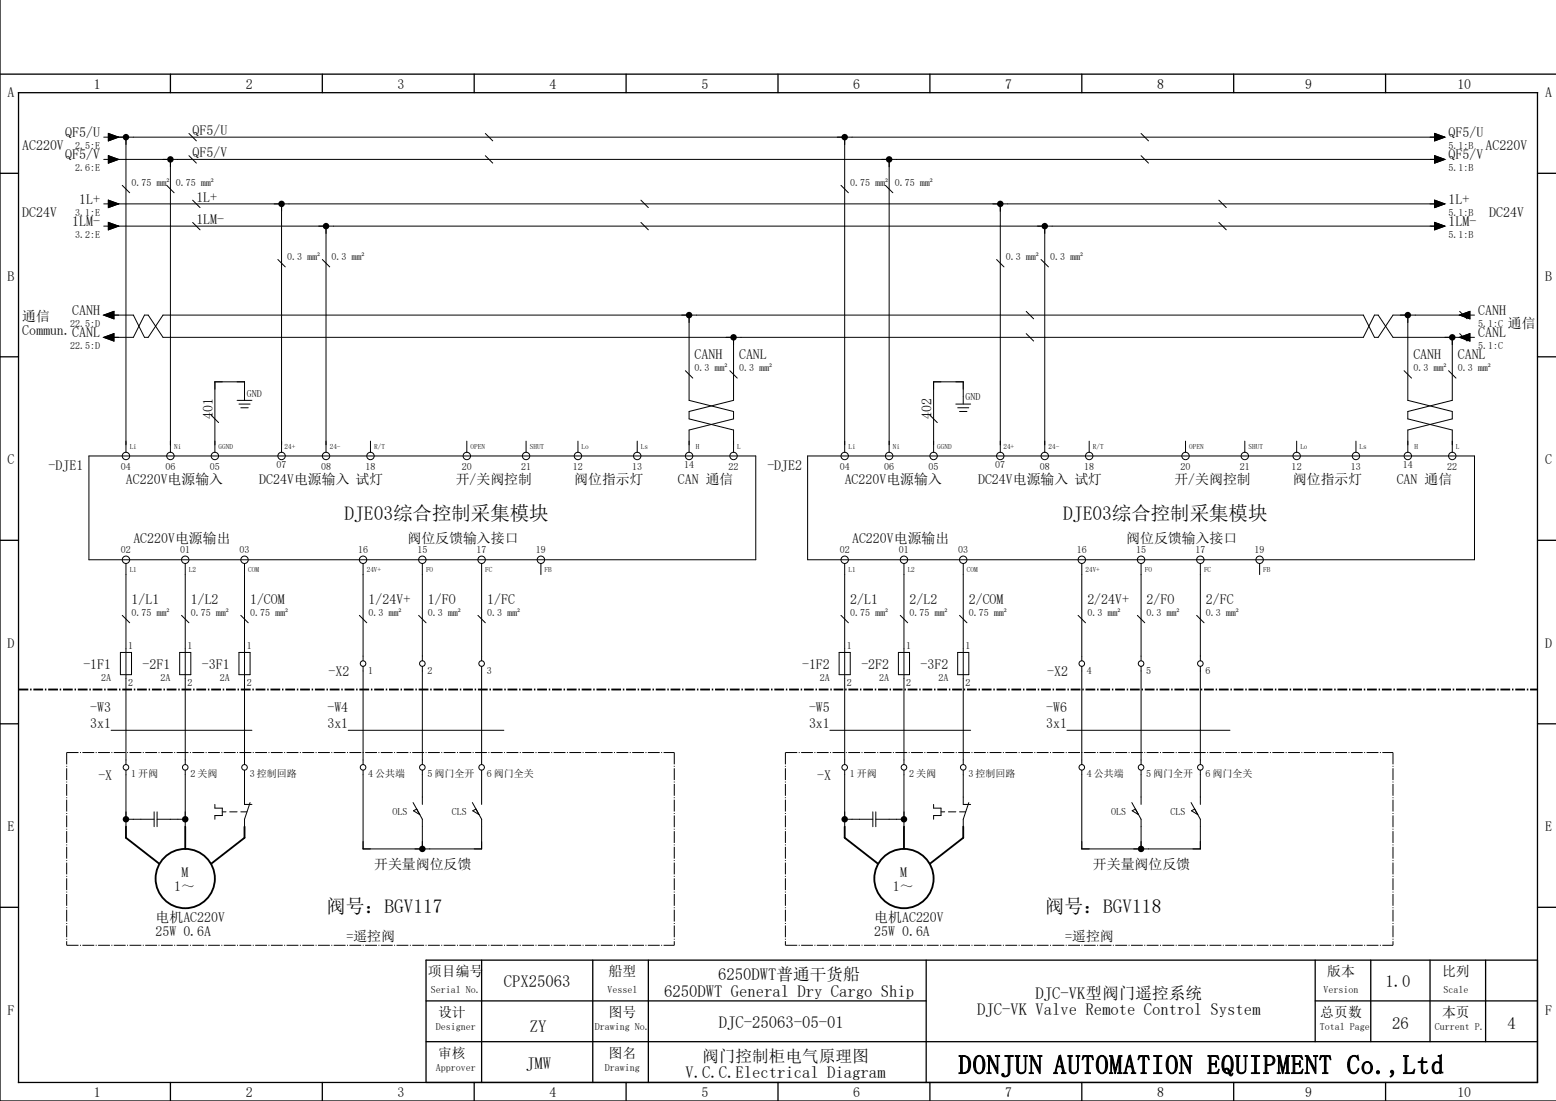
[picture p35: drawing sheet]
<svg xmlns="http://www.w3.org/2000/svg" width="420mm" height="297mm" viewBox="0 0 420 297" stroke-linecap="round" stroke-linejoin="round" font-family="sans-serif">
<defs><g id="words">
<text font-size="7.2" x="258.7" y="289.7">DONJUN AUTOMATION EQUIPMENT Co.,Ltd</text>
<g font-size="5.3">
<text x="93" y="140.3">DJE03综合控制采集模块</text>
<text x="287" y="140.3">DJE03综合控制采集模块</text>
<text x="88" y="246.3">阀号：BGV117</text>
<text x="282" y="246.3">阀号：BGV118</text>
</g>
<g font-size="4.5">
<text x="136" y="266.4">CPX25063</text>
<text x="179.2" y="268.9">6250DWT General Dry Cargo Ship</text>
<text x="193.9" y="264.4">6250DWT普通干货船</text>
<text x="279.5" y="269.4">DJC-VK型阀门遥控系统</text>
<text x="374" y="266.4">1.0</text>
<text x="263.8" y="273.9">DJC-VK Valve Remote Control System</text>
<text x="143" y="278.4">ZY</text>
<text x="194" y="277.4">DJC-25063-05-01</text>
<text x="375.8" y="277.6">26</text>
<text x="406.9" y="277.6">4</text>
<text x="189.5" y="286.4">阀门控制柜电气原理图</text>
<text x="142" y="288.4">JMW</text>
<text x="185" y="290.9">V.C.C.Electrical Diagram</text>
</g>
<g font-size="3.7">
<text x="25.3" y="24">1</text>
<text x="66.3" y="24">2</text>
<text x="107.3" y="24">3</text>
<text x="148.3" y="24">4</text>
<text x="189.3" y="24">5</text>
<text x="230.3" y="24">6</text>
<text x="271.3" y="24">7</text>
<text x="312.3" y="24">8</text>
<text x="352.3" y="24">9</text>
<text x="393.4" y="24">10</text>
<text x="2.1" y="26.2">A</text>
<text x="417.1" y="26.2">A</text>
<text x="6" y="40.5">AC220V</text>
<text x="17.6" y="37">QF5/U</text>
<text x="52" y="36.5">QF5/U</text>
<text x="391" y="37">QF5/U</text>
<text x="401" y="40.5">AC220V</text>
<text x="17.6" y="43">QF5/V</text>
<text x="52" y="42.5">QF5/V</text>
<text x="391" y="43">QF5/V</text>
<text x="6" y="58.5">DC24V</text>
<text x="21.4" y="55">1L+</text>
<text x="53" y="54.5">1L+</text>
<text x="391" y="55">1L+</text>
<text x="402" y="58.5">DC24V</text>
<text x="19.5" y="61">1LM-</text>
<text x="53" y="60.5">1LM-</text>
<text x="391" y="61">1LM-</text>
<text x="2.1" y="75.7">B</text>
<text x="417.1" y="75.7">B</text>
<text x="6" y="86.7">通信</text>
<text x="19.5" y="85">CANH</text>
<text x="399" y="85">CANH</text>
<text x="407" y="88.5">通信</text>
<text x="6" y="90.5">Commun.CANL</text>
<text x="399" y="91">CANL</text>
<text x="187.5" y="96.9">CANH</text>
<text x="199.5" y="96.9">CANL</text>
<text x="381.5" y="96.9">CANH</text>
<text x="393.5" y="96.9">CANL</text>
<text x="57.5" y="113" transform="rotate(-90 57.5 113)">401</text>
<text x="251.5" y="113" transform="rotate(-90 251.5 113)">402</text>
<text x="2.1" y="125.2">C</text>
<text x="417.1" y="125.2">C</text>
<text x="13.1" y="126.7">-DJE1</text>
<text x="34" y="130.5">AC220V电源输入</text>
<text x="70" y="130.5">DC24V电源输入 试灯</text>
<text x="123" y="130.5">开/关阀控制</text>
<text x="155" y="130.5">阀位指示灯</text>
<text x="183" y="130.5">CAN 通信</text>
<text x="207.1" y="126.7">-DJE2</text>
<text x="228" y="130.5">AC220V电源输入</text>
<text x="264" y="130.5">DC24V电源输入 试灯</text>
<text x="317" y="130.5">开/关阀控制</text>
<text x="349" y="130.5">阀位指示灯</text>
<text x="377" y="130.5">CAN 通信</text>
<text x="36" y="146.5">AC220V电源输出</text>
<text x="110" y="146.5">阀位反馈输入接口</text>
<text x="230" y="146.5">AC220V电源输出</text>
<text x="304" y="146.5">阀位反馈输入接口</text>
<text x="35.5" y="162.9">1/L1</text>
<text x="51.5" y="162.9">1/L2</text>
<text x="67.5" y="162.9">1/COM</text>
<text x="99.5" y="162.9">1/24V+</text>
<text x="115.5" y="162.9">1/FO</text>
<text x="131.5" y="162.9">1/FC</text>
<text x="229.5" y="162.9">2/L1</text>
<text x="245.5" y="162.9">2/L2</text>
<text x="261.5" y="162.9">2/COM</text>
<text x="293.5" y="162.9">2/24V+</text>
<text x="309.5" y="162.9">2/FO</text>
<text x="325.5" y="162.9">2/FC</text>
<text x="2.1" y="174.7">D</text>
<text x="417.1" y="174.7">D</text>
<text x="22.5" y="180.3">-1F1</text>
<text x="38.5" y="180.3">-2F1</text>
<text x="54.5" y="180.3">-3F1</text>
<text x="88.7" y="182.4">-X2</text>
<text x="216.5" y="180.3">-1F2</text>
<text x="232.5" y="180.3">-2F2</text>
<text x="248.5" y="180.3">-3F2</text>
<text x="282.7" y="182.4">-X2</text>
<text x="24.4" y="196.5">3x1</text>
<text x="24.4" y="192.2">-W3</text>
<text x="88.4" y="196.5">3x1</text>
<text x="88.4" y="192.2">-W4</text>
<text x="218.4" y="196.5">3x1</text>
<text x="218.4" y="192.2">-W5</text>
<text x="282.4" y="196.5">3x1</text>
<text x="282.4" y="192.2">-W6</text>
<text x="26.5" y="210.4">-X</text>
<text x="220.5" y="210.4">-X</text>
<text x="2.1" y="224.2">E</text>
<text x="417.1" y="224.2">E</text>
<text x="49" y="236.5">M</text>
<text x="101" y="234.5">开关量阀位反馈</text>
<text x="243" y="236.5">M</text>
<text x="295" y="234.5">开关量阀位反馈</text>
<text x="47" y="240.5">1～</text>
<text x="241" y="240.5">1～</text>
<text x="42" y="248.7">电机AC220V</text>
<text x="236" y="248.7">电机AC220V</text>
<text x="42" y="252.5">25W 0.6A</text>
<text x="93.5" y="253.8">=遥控阀</text>
<text x="236" y="252.5">25W 0.6A</text>
<text x="287.5" y="253.8">=遥控阀</text>
<text x="115.5" y="263.3">项目编号</text>
<text x="164.3" y="263.3">船型</text>
<text x="358.2" y="263.3">版本</text>
<text x="389.3" y="263.3">比列</text>
<text x="2.1" y="273.7">F</text>
<text x="118.3" y="274.3">设计</text>
<text x="164.3" y="274.3">图号</text>
<text x="356.4" y="274.3">总页数</text>
<text x="389.3" y="274.3">本页</text>
<text x="417.1" y="273.7">F</text>
<text x="118.3" y="285.3">审核</text>
<text x="164.3" y="285.3">图名</text>
<text x="25.3" y="296">1</text>
<text x="66.3" y="296">2</text>
<text x="107.3" y="296">3</text>
<text x="148.3" y="296">4</text>
<text x="189.3" y="296">5</text>
<text x="230.3" y="296">6</text>
<text x="271.3" y="296">7</text>
<text x="312.3" y="296">8</text>
<text x="352.3" y="296">9</text>
<text x="393.4" y="296">10</text>
</g>
<g font-size="2.7">
<text x="20.3" y="40.2">2.5:E</text>
<text x="391" y="40.2">5.1:B</text>
<text x="20.3" y="46.2">2.6:E</text>
<text x="391" y="46.2">5.1:B</text>
<text x="35.5" y="50.1">0.75 mm²</text>
<text x="47.5" y="50.1">0.75 mm²</text>
<text x="229.5" y="50.1">0.75 mm²</text>
<text x="241.5" y="50.1">0.75 mm²</text>
<text x="20.3" y="58.2">3.1:E</text>
<text x="391" y="58.2">5.1:B</text>
<text x="20.3" y="64.2">3.2:E</text>
<text x="391" y="64.2">5.1:B</text>
<text x="77.5" y="70.1">0.3 mm²</text>
<text x="89.5" y="70.1">0.3 mm²</text>
<text x="271.5" y="70.1">0.3 mm²</text>
<text x="283.5" y="70.1">0.3 mm²</text>
<text x="18.9" y="88.2">22.5:D</text>
<text x="399" y="88.2">5.1:C</text>
<text x="18.9" y="94.2">22.5:D</text>
<text x="399" y="94.2">5.1:C</text>
<text x="187.5" y="100.1">0.3 mm²</text>
<text x="199.5" y="100.1">0.3 mm²</text>
<text x="381.5" y="100.1">0.3 mm²</text>
<text x="393.5" y="100.1">0.3 mm²</text>
<text x="66.6" y="107">GND</text>
<text x="260.6" y="108">GND</text>
<text x="32.7" y="126.8">04</text>
<text x="44.7" y="126.8">06</text>
<text x="56.7" y="126.8">05</text>
<text x="74.6" y="126.3">07</text>
<text x="86.6" y="126.8">08</text>
<text x="98.7" y="126.8">18</text>
<text x="124.7" y="126.8">20</text>
<text x="140.7" y="126.8">21</text>
<text x="154.7" y="126.8">12</text>
<text x="170.6" y="126.8">13</text>
<text x="184.6" y="126.3">14</text>
<text x="196.6" y="126.8">22</text>
<text x="226.6" y="126.8">04</text>
<text x="238.6" y="126.8">06</text>
<text x="250.7" y="126.8">05</text>
<text x="268.7" y="126.3">07</text>
<text x="280.6" y="126.8">08</text>
<text x="292.6" y="126.8">18</text>
<text x="318.7" y="126.8">20</text>
<text x="334.6" y="126.8">21</text>
<text x="348.6" y="126.8">12</text>
<text x="364.6" y="126.8">13</text>
<text x="378.7" y="126.3">14</text>
<text x="390.6" y="126.8">22</text>
<text x="32.7" y="149.1">02</text>
<text x="48.7" y="149.1">01</text>
<text x="64.7" y="149.1">03</text>
<text x="96.7" y="149.1">16</text>
<text x="112.7" y="149.1">15</text>
<text x="128.6" y="149.1">17</text>
<text x="144.7" y="149.1">19</text>
<text x="226.6" y="149.1">02</text>
<text x="242.7" y="149.1">01</text>
<text x="258.6" y="149.1">03</text>
<text x="290.7" y="149.1">16</text>
<text x="306.6" y="149.1">15</text>
<text x="322.6" y="149.1">17</text>
<text x="338.7" y="149.1">19</text>
<text x="35.5" y="166.1">0.75 mm²</text>
<text x="51.5" y="166.1">0.75 mm²</text>
<text x="67.5" y="166.1">0.75 mm²</text>
<text x="99.5" y="166.1">0.3 mm²</text>
<text x="115.5" y="166.1">0.3 mm²</text>
<text x="131.5" y="166.1">0.3 mm²</text>
<text x="229.5" y="166.1">0.75 mm²</text>
<text x="245.5" y="166.1">0.75 mm²</text>
<text x="261.5" y="166.1">0.75 mm²</text>
<text x="293.5" y="166.1">0.3 mm²</text>
<text x="309.5" y="166.1">0.3 mm²</text>
<text x="325.5" y="166.1">0.3 mm²</text>
<text x="34.6" y="175">1</text>
<text x="50.6" y="175">1</text>
<text x="66.6" y="175">1</text>
<text x="228.6" y="175">1</text>
<text x="244.6" y="175">1</text>
<text x="260.6" y="175">1</text>
<text x="27.3" y="183.6">2A</text>
<text x="34.6" y="184.9">2</text>
<text x="43.3" y="183.6">2A</text>
<text x="50.6" y="184.9">2</text>
<text x="59.3" y="183.6">2A</text>
<text x="66.6" y="184.9">2</text>
<text x="99.4" y="181.7">1</text>
<text x="115.4" y="181.7">2</text>
<text x="131.4" y="181.7">3</text>
<text x="221.3" y="183.6">2A</text>
<text x="228.6" y="184.9">2</text>
<text x="237.3" y="183.6">2A</text>
<text x="244.6" y="184.9">2</text>
<text x="253.3" y="183.6">2A</text>
<text x="260.6" y="184.9">2</text>
<text x="293.4" y="181.7">4</text>
<text x="309.4" y="181.7">5</text>
<text x="325.4" y="181.7">6</text>
<text x="35.4" y="209.7">1 开阀</text>
<text x="51.4" y="209.7">2 关阀</text>
<text x="67.4" y="209.7">3 控制回路</text>
<text x="99.4" y="209.7">4 公共端</text>
<text x="115.4" y="209.7">5 阀门全开</text>
<text x="131.4" y="209.7">6 阀门全关</text>
<text x="229.4" y="209.7">1 开阀</text>
<text x="245.4" y="209.7">2 关阀</text>
<text x="261.4" y="209.7">3 控制回路</text>
<text x="293.4" y="209.7">4 公共端</text>
<text x="309.4" y="209.7">5 阀门全开</text>
<text x="325.4" y="209.7">6 阀门全关</text>
<text x="106" y="220">OLS</text>
<text x="121.9" y="220">CLS</text>
<text x="300" y="220">OLS</text>
<text x="315.9" y="220">CLS</text>
<text x="116.3" y="268">Serial No.</text>
<text x="163.9" y="268">Vessel</text>
<text x="357.3" y="268">Version</text>
<text x="389.6" y="268">Scale</text>
<text x="117.6" y="278">Designer</text>
<text x="160.6" y="278">Drawing No.</text>
<text x="356.2" y="278">Total Page</text>
<text x="387.3" y="278">Current P.</text>
<text x="117.6" y="289">Approver</text>
<text x="163.3" y="289">Drawing</text>
</g>
<g font-size="2">
<text x="35" y="121.2">Li</text>
<text x="47" y="121.2">Ni</text>
<text x="59" y="121.2">GGND</text>
<text x="76.8" y="121.2">24+</text>
<text x="89" y="121.2">24-</text>
<text x="101" y="121.2">R/T</text>
<text x="127" y="121.2">OPEN</text>
<text x="143" y="121.2">SHUT</text>
<text x="157" y="121.2">Lo</text>
<text x="173" y="121.2">Ls</text>
<text x="187.8" y="121.2">H</text>
<text x="199" y="121.2">L</text>
<text x="229" y="121.2">Li</text>
<text x="241" y="121.2">Ni</text>
<text x="253" y="121.2">GGND</text>
<text x="270.8" y="121.2">24+</text>
<text x="283" y="121.2">24-</text>
<text x="295" y="121.2">R/T</text>
<text x="321" y="121.2">OPEN</text>
<text x="337" y="121.2">SHUT</text>
<text x="351" y="121.2">Lo</text>
<text x="367" y="121.2">Ls</text>
<text x="381.8" y="121.2">H</text>
<text x="393" y="121.2">L</text>
<text x="35" y="154.2">L1</text>
<text x="51" y="154.2">L2</text>
<text x="67" y="154.2">COM</text>
<text x="99" y="154.2">24V+</text>
<text x="115" y="154.2">FO</text>
<text x="131" y="154.2">FC</text>
<text x="147" y="154.2">FB</text>
<text x="229" y="154.2">L1</text>
<text x="245" y="154.2">L2</text>
<text x="261" y="154.2">COM</text>
<text x="293" y="154.2">24V+</text>
<text x="309" y="154.2">FO</text>
<text x="325" y="154.2">FC</text>
<text x="341" y="154.2">FB</text>
</g>
</g></defs>
<g fill="none" stroke="#000" stroke-width=".35">
<path d="M0 0v297h420M0 20h420M5 25h410v267h-410zM46 20v5M87 20v5M128 20v5M169 20v5M210 20v5M251 20v5M292 20v5M333 20v5M374 20v5"/>
<path d="M0 46.8h5M415 46.8h5M0 96.3h5M415 96.3h5M0 145.8h5M415 145.8h5M0 195.3h5M415 195.3h5M0 244.8h5M130 259v33M160 259v33M175 259v33"/>
<path d="M250 259v33M355 259v22M370 259v22M386 259v22M401 259v22M415 244.8h5M415 259h-300v33M115 270h135M355 270h60M46 292v5M87 292v5M115 281h300"/>
<path d="M128 292v5M169 292v5M210 292v5M251 292v5M292 292v5M333 292v5M374 292v5"/>
</g>
<g fill="none" stroke="#000" stroke-width=".27">
<path d="M28 37h1.3M29.3 36l2.7 1-2.7 1zM30 37h358M34 37v85M51 36l2 2M131 36l2 2M228 37v85M308 36l2 2M387.3 36l2.7 1-2.7 1zM28 43h1.3M28 55h1.3M29.3 42l2.7 1-2.7 1z"/>
<path d="M29.3 54l2.7 1-2.7 1zM30 43h358M30 55h358M33 50l2 2M45 50l2 2M46 43v79M51 42l2 2M52 54l2 2M76 55v67M131 42l2 2M173 54l2 2M227 50l2 2"/>
<path d="M239 50l2 2M240 43v79M270 55v67M308 42l2 2M329 54l2 2M387.3 42l2.7 1-2.7 1zM387.3 54l2.7 1-2.7 1zM28 61h1.3M29.3 60l2.7 1-2.7 1zM30 61h358M52 60l2 2M75 70l2 2"/>
<path d="M87 70l2 2M88 61v61M173 60l2 2M269 70l2 2M281 70l2 2M282 61v61M329 60l2 2M387.3 60l2.7 1-2.7 1zM28 85l2.8-1v2zM28 91l2.8-1v2zM30 85h6l3 6h1l4-6h324l3 6h1l4-6h20M30 91h6l3-6h1l4 6h324l3-6h1l4 6h20"/>
<path d="M186 85v23l12 3v2l-12 3v6M198 91v17l-12 3v2l12 3v6M277 84l2 2M277 90l2 2M380 85v23l12 3v2l-12 3v6M392 91v17l-12 3v2l12 3v6M394 84l2 2M394 90l2 2M394 85l2.8-1v2zM394 91l2.8-1v2zM396.8 85h1.2M396.8 91h1.2"/>
<path d="M57 112l2 2M64 108h4M64.5 109h3M65 110h2M66 108v-5h-8v19M100 119v3M126 119v3M142 119v3M156 119v3M172 119v3M185 100l2 2M197 100l2 2"/>
<path d="M251 112l2 2M258 109h4M258.5 110h3M259 111h2M260 109v-6h-8v19M294 119v3M320 119v3M336 119v3M350 119v3M366 119v3M379 100l2 2M391 100l2 2"/>
<path d="M24 123h180v28h-180zM218 123h180v28h-180zM34 152v54.3M50 152v54.3M66 152v54.3M98 152v26.3M114 152v26.3M130 152v26.3M146 152v3M228 152v54.3M244 152v54.3M260 152v54.3"/>
<path d="M292 152v26.3M308 152v26.3M324 152v26.3M340 152v3M32.5 176h3v6h-3zM33 166l2 2M48.5 176h3v6h-3zM49 166l2 2M64.5 176h3v6h-3zM65 166l2 2M97 166l2 2M98 179.8v26.5"/>
<path d="M113 166l2 2M114 179.8v26.5M129 166l2 2M130 179.8v26.5M226.5 176h3v6h-3zM227 166l2 2M242.5 176h3v6h-3zM243 166l2 2M258.5 176h3v6h-3zM259 166l2 2M291 166l2 2M292 179.8v26.5"/>
<path d="M307 166l2 2M308 179.8v26.5M323 166l2 2M324 179.8v26.5M30 197h38M94 197h42M224 197h38M288 197h44M34 207.8v15.2M41.6 219v4M42.4 219v4M50 207.8v15.2"/>
<path d="M58 217v1h2v2h-2v1M60 219h1M62 219h2M65 219h1.6M66 207.8v9.2h2M67.5 216.5l-1.5 4.5v2M98 207.8v21.2h32v-6M111.5 216.5l2.5 4.5v8M112.5 218.2l-.9 .5 1.7 1.1M114 207.8v9.2M127.5 216.5l2.5 4.5v2M128.5 218.2l-.9 .5 1.7 1.1"/>
<path d="M130 207.8v9.2M228 207.8v15.2M235.6 219v4M236.4 219v4M244 207.8v15.2M252 217v1h2v2h-2v1M254 219h1M256 219h2M259 219h1.6M260 207.8v9.2h2M261.5 216.5l-1.5 4.5v2M292 207.8v21.2h32v-8l-2.5-4.5"/>
<path d="M305.5 216.5l2.5 4.5v8M306.5 218.2l-.9 .5 1.7 1.1M308 207.8v9.2M322.5 218.2l-.9 .5 1.7 1.1M324 207.8v9.2M34 221h7.6M42.4 221h7.6M228 221h7.6M236.4 221h7.6"/>
<circle cx="34" cy="123" r="1"/>
<circle cx="46" cy="123" r="1"/>
<circle cx="58" cy="123" r="1"/>
<circle cx="76" cy="123" r="1"/>
<circle cx="88" cy="123" r="1"/>
<circle cx="100" cy="123" r="1"/>
<circle cx="126" cy="123" r="1"/>
<circle cx="142" cy="123" r="1"/>
<circle cx="156" cy="123" r="1"/>
<circle cx="172" cy="123" r="1"/>
<circle cx="186" cy="123" r="1"/>
<circle cx="198" cy="123" r="1"/>
<circle cx="228" cy="123" r="1"/>
<circle cx="240" cy="123" r="1"/>
<circle cx="252" cy="123" r="1"/>
<circle cx="270" cy="123" r="1"/>
<circle cx="282" cy="123" r="1"/>
<circle cx="294" cy="123" r="1"/>
<circle cx="320" cy="123" r="1"/>
<circle cx="336" cy="123" r="1"/>
<circle cx="350" cy="123" r="1"/>
<circle cx="366" cy="123" r="1"/>
<circle cx="380" cy="123" r="1"/>
<circle cx="392" cy="123" r="1"/>
<circle cx="34" cy="151" r="1"/>
<circle cx="50" cy="151" r="1"/>
<circle cx="66" cy="151" r="1"/>
<circle cx="98" cy="151" r="1"/>
<circle cx="114" cy="151" r="1"/>
<circle cx="130" cy="151" r="1"/>
<circle cx="146" cy="151" r="1"/>
<circle cx="228" cy="151" r="1"/>
<circle cx="244" cy="151" r="1"/>
<circle cx="260" cy="151" r="1"/>
<circle cx="292" cy="151" r="1"/>
<circle cx="308" cy="151" r="1"/>
<circle cx="324" cy="151" r="1"/>
<circle cx="340" cy="151" r="1"/>
<circle cx="98" cy="179" r=".75"/>
<circle cx="114" cy="179" r=".75"/>
<circle cx="130" cy="179" r=".75"/>
<circle cx="292" cy="179" r=".75"/>
<circle cx="308" cy="179" r=".75"/>
<circle cx="324" cy="179" r=".75"/>
<circle cx="34" cy="207" r=".75"/>
<circle cx="50" cy="207" r=".75"/>
<circle cx="66" cy="207" r=".75"/>
<circle cx="98" cy="207" r=".75"/>
<circle cx="114" cy="207" r=".75"/>
<circle cx="130" cy="207" r=".75"/>
<circle cx="228" cy="207" r=".75"/>
<circle cx="244" cy="207" r=".75"/>
<circle cx="260" cy="207" r=".75"/>
<circle cx="292" cy="207" r=".75"/>
<circle cx="308" cy="207" r=".75"/>
<circle cx="324" cy="207" r=".75"/>
</g>
<g fill="#000">
<circle cx="34" cy="37" r=".88"/>
<circle cx="228" cy="37" r=".88"/>
<circle cx="46" cy="43" r=".88"/>
<circle cx="76" cy="55" r=".88"/>
<circle cx="240" cy="43" r=".87"/>
<circle cx="270" cy="55" r=".88"/>
<circle cx="88" cy="61" r=".88"/>
<circle cx="282" cy="61" r=".88"/>
<circle cx="186" cy="85" r=".87"/>
<circle cx="198" cy="91" r=".87"/>
<circle cx="380" cy="85" r=".87"/>
<circle cx="392" cy="91" r=".87"/>
<circle cx="34" cy="221" r=".88"/>
<circle cx="50" cy="221" r=".88"/>
<circle cx="114" cy="229" r=".88"/>
<circle cx="228" cy="221" r=".88"/>
<circle cx="244" cy="221" r=".88"/>
<circle cx="308" cy="229" r=".87"/>
</g>
<g fill="none" stroke="#000" stroke-width=".5">
<path d="M34 223v3l9 7M50 223v6M66 223v3l-9 7M228 223v3l9 7M244 223v6M260 223v3l-9 7"/>
<circle cx="50" cy="237" r="8"/>
<circle cx="244" cy="237" r="8"/>
</g>
<path d="M5 186h410" fill="none" stroke="#000" stroke-width=".5" stroke-dasharray="2.6 .5 .4 .5" stroke-linecap="butt"/>
<path d="M18 203h164M18 203v52M182 203v52M212 203h164M212 203v52M376 203v52M18 255h164M212 255h164" fill="none" stroke="#000" stroke-width=".27" stroke-dasharray="3.2 .4 .3 .4" stroke-linecap="butt"/>
<path d="M29.3 36l2.7 1-2.7 1zM387.3 36l2.7 1-2.7 1zM29.3 42l2.7 1-2.7 1zM29.3 54l2.7 1-2.7 1zM387.3 42l2.7 1-2.7 1zM387.3 54l2.7 1-2.7 1zM29.3 60l2.7 1-2.7 1zM387.3 60l2.7 1-2.7 1zM28 85l2.8-1v2zM28 91l2.8-1v2zM394 85l2.8-1v2zM394 91l2.8-1v2z" fill="#000" stroke="#000" stroke-width=".27"/>
<use href="#words"/>
</svg>
